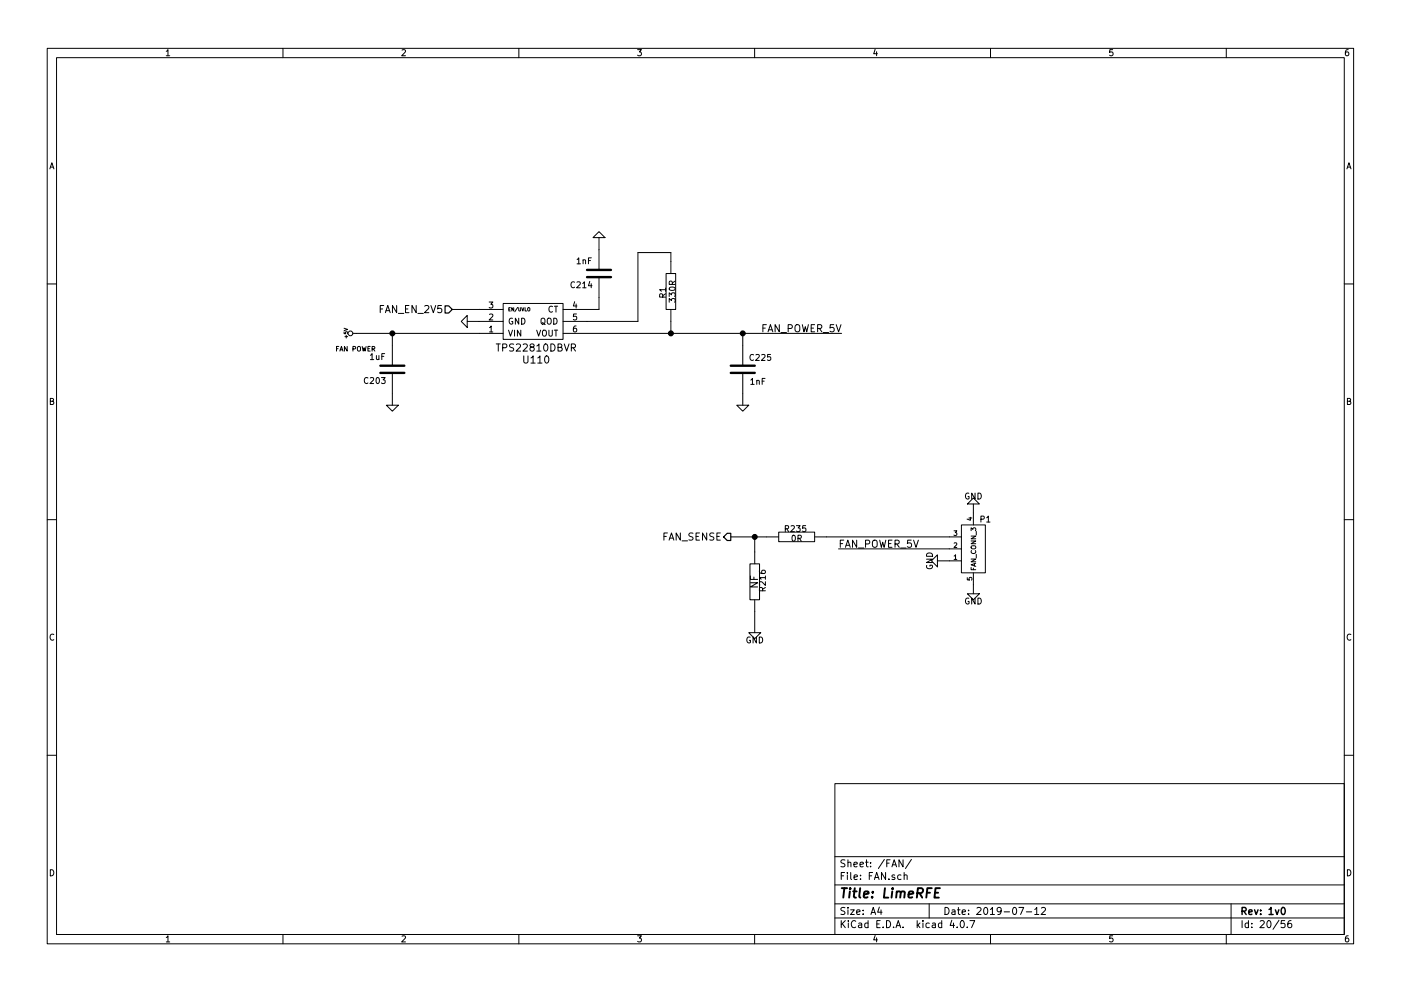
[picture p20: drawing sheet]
EESchema Schematic File Version 2
LIBS:Lime_HAM_Z
LIBS:LimeMicroBGD_Library
LIBS:Cellular_Subsystem_Library
LIBS:LimeMicroBGD_Library_bb
LIBS:LMS8001_AppPCB-cache
LIBS:LMS8001_PowerSupply-cache
LIBS:ADM7155_Addon-cache
LIBS:LMS8001_DigitalPCB-cache
LIBS:SWR_Meter_Subsystem_library
LIBS:GPIO_Subsystem-cache
LIBS:PA_220MHz_920MHz-cache
LIBS:power
LIBS:device
LIBS:transistors
LIBS:conn
LIBS:linear
LIBS:regul
LIBS:74xx
LIBS:cmos4000
LIBS:adc-dac
LIBS:memory
LIBS:xilinx
LIBS:special
LIBS:microcontrollers
LIBS:dsp
LIBS:microchip
LIBS:analog_switches
LIBS:motorola
LIBS:texas
LIBS:intel
LIBS:audio
LIBS:interface
LIBS:digital-audio
LIBS:philips
LIBS:display
LIBS:cypress
LIBS:siliconi
LIBS:opto
LIBS:atmel
LIBS:contrib
LIBS:valves
LIBS:FilterLib
LIBS:BB_Library
LIBS:Lime_RFE-rescue
LIBS:Lime_RFE-cache
EELAYER 25 0
EELAYER END
$Descr A4 11693 8268
encoding utf-8
Sheet 20 56
Title "LimeRFE"
Date "2019-07-12"
Rev "1v0"
Comp ""
Comment1 ""
Comment2 ""
Comment3 ""
Comment4 ""
$EndDescr
Text Notes 2800 2925 0    39   ~ 0
FAN POWER
$Comp
L GND #PWR0556
U 1 1
P 8125 4950
F 0 "#PWR0556" H 8125 5050 50  0001 C CNN
F 1 "GND" H 8125 4890 50  0000 C CNN
F 2 "" H 8125 4950 60  0001 C CNN
F 3 "" H 8125 4950 60  0001 C CNN
	1    8125 4950
	-1   0    0    -1  
$EndComp
$Comp
L GND #PWR0557
U 1 1
P 8125 4200
F 0 "#PWR0557" H 8125 4300 50  0001 C CNN
F 1 "GND" H 8125 4140 50  0000 C CNN
F 2 "" H 8125 4200 60  0001 C CNN
F 3 "" H 8125 4200 60  0001 C CNN
	1    8125 4200
	1    0    0    1   
$EndComp
Wire Wire Line
	8125 4200 8125 4275
Wire Wire Line
	8125 4875 8125 4950
$Comp
L GND #PWR0558
U 1 1
P 7825 4675
F 0 "#PWR0558" H 7825 4775 50  0001 C CNN
F 1 "GND" H 7825 4615 50  0000 C CNN
F 2 "" H 7825 4675 60  0001 C CNN
F 3 "" H 7825 4675 60  0001 C CNN
	1    7825 4675
	0    1    -1   0   
$EndComp
Wire Wire Line
	7000 4575 7925 4575
$Comp
L GND #PWR0559
U 1 1
P 3275 3375
F 0 "#PWR0559" H 3275 3375 30  0001 C CNN
F 1 "GND" H 3275 3305 30  0001 C CNN
F 2 "" H 3275 3375 60  0001 C CNN
F 3 "" H 3275 3375 60  0001 C CNN
	1    3275 3375
	-1   0    0    -1  
$EndComp
Connection ~ 3275 2775
Wire Wire Line
	3275 2775 3275 2875
Wire Wire Line
	3275 3375 3275 3275
$Comp
L GND #PWR0560
U 1 1
P 6200 3375
F 0 "#PWR0560" H 6200 3375 30  0001 C CNN
F 1 "GND" H 6200 3305 30  0001 C CNN
F 2 "" H 6200 3375 60  0001 C CNN
F 3 "" H 6200 3375 60  0001 C CNN
	1    6200 3375
	-1   0    0    -1  
$EndComp
Wire Wire Line
	6200 3375 6200 3275
Wire Wire Line
	6200 2775 6200 2875
Connection ~ 6200 2775
Connection ~ 5600 2775
Wire Wire Line
	5600 2675 5600 2775
Wire Wire Line
	4900 2675 5325 2675
Wire Wire Line
	5325 2675 5325 2100
Wire Wire Line
	5325 2100 5600 2100
Wire Wire Line
	5600 2100 5600 2175
$Comp
L TPS22810DBVR U110
U 1 1
P 4450 2675
F 0 "U110" H 4475 3000 60  0000 C CNN
F 1 "TPS22810DBVR" H 4475 2900 60  0000 C CNN
F 2 "LimeMicroBGD_Library:SOT23_TPS22810DBVR" H 4450 3375 60  0001 C CNN
F 3 "" H 4425 2675 60  0000 C CNN
F 4 "Mouser" H 4450 3875 60  0001 C CNN "Vendor"
F 5 "595-TPS22810DBVR" H 4450 3775 60  0001 C CNN "Vendor Part Number"
F 6 "Texas Instruments" H 4500 3675 60  0001 C CNN "Manufacturer"
F 7 "TPS22810DBVR" H 4450 3575 60  0001 C CNN "Manufacturer Part Number"
F 8 "Power Switch ICs - Power Distribution Automotive 18V, 2A" H 4500 3475 60  0001 C CNN "Description"
F 9 "TPS22810DBVR" H 4500 3275 60  0001 C CNN "Component Value"
	1    4450 2675
	1    0    0    1   
$EndComp
Wire Wire Line
	2975 2775 4000 2775
Text HLabel 3775 2575 0    60   Input ~ 0
FAN_EN_2V5
Wire Wire Line
	4000 2575 3775 2575
$Comp
L GND #PWR0561
U 1 1
P 3900 2675
F 0 "#PWR0561" H 3900 2675 30  0001 C CNN
F 1 "GND" H 3900 2605 30  0001 C CNN
F 2 "" H 3900 2675 60  0001 C CNN
F 3 "" H 3900 2675 60  0001 C CNN
	1    3900 2675
	0    1    -1   0   
$EndComp
Wire Wire Line
	4000 2675 3900 2675
$Comp
L GND #PWR0562
U 1 1
P 5000 1975
F 0 "#PWR0562" H 5000 1975 30  0001 C CNN
F 1 "GND" H 5000 1905 30  0001 C CNN
F 2 "" H 5000 1975 60  0001 C CNN
F 3 "" H 5000 1975 60  0001 C CNN
	1    5000 1975
	-1   0    0    1   
$EndComp
Wire Wire Line
	5000 1975 5000 2075
Wire Wire Line
	5000 2575 5000 2475
Wire Wire Line
	4900 2575 5000 2575
$Comp
L +5V #PWR0563
U 1 1
P 2975 2775
F 0 "#PWR0563" H 2975 2865 20  0001 C CNN
F 1 "+5V" H 2975 2865 30  0000 C CNN
F 2 "" H 2975 2775 60  0000 C CNN
F 3 "" H 2975 2775 60  0000 C CNN
	1    2975 2775
	0    -1   -1   0   
$EndComp
Wire Wire Line
	7925 4675 7825 4675
Text HLabel 6100 4475 0    60   Output ~ 0
FAN_SENSE
Wire Wire Line
	6900 4475 7925 4475
Text Label 7025 2775 2    60   ~ 0
FAN_POWER_5V
Text Label 7000 4575 0    60   ~ 0
FAN_POWER_5V
Wire Wire Line
	4900 2775 7025 2775
$Comp
L 0R_0402_Yageo R235
U 1 1
P 6650 4475
F 0 "R235" H 6640 4545 50  0000 C CNN
F 1 "0R_0402_Yageo" H 6650 4625 50  0001 C CNN
F 2 "LimeMicroBGD_Library:SMD0402" H 6650 4725 60  0001 C CNN
F 3 "" H 6640 4545 60  0000 C CNN
F 4 "Mouser" H 6650 5125 60  0001 C CNN "Vendor"
F 5 "603-RC0402JR-070RL" H 6650 5225 60  0001 C CNN "Vendor Part Number"
F 6 "Yageo" H 6650 5025 60  0001 C CNN "Manufacturer"
F 7 "RC0402JR-070RL" H 6650 4925 60  0001 C CNN "Manufacturer Part Number"
F 8 "Thick Film Resistors - SMD ZERO OHM JUMPER" H 6650 4825 60  0001 C CNN "Description"
F 9 "0R" H 6650 4465 50  0000 C CNN "Component Value"
	1    6650 4475
	1    0    0    -1  
$EndComp
Wire Wire Line
	6100 4475 6400 4475
$Comp
L GND #PWR0564
U 1 1
P 6300 5275
F 0 "#PWR0564" H 6300 5375 50  0001 C CNN
F 1 "GND" H 6300 5215 50  0000 C CNN
F 2 "" H 6300 5275 60  0001 C CNN
F 3 "" H 6300 5275 60  0001 C CNN
	1    6300 5275
	-1   0    0    -1  
$EndComp
Wire Wire Line
	6300 5100 6300 5275
Wire Wire Line
	6300 4600 6300 4475
Connection ~ 6300 4475
$Comp
L 1uF_0603_TMK107BJ105KA-T C203
U 1 1
P 3275 3075
F 0 "C203" H 3325 3175 50  0000 L CNN
F 1 "1uF_0603_TMK107BJ105KA-T" H 2775 3525 50  0001 L CNN
F 2 "SMD0603" H 3275 3425 60  0001 C CNN
F 3 "" H 3275 3075 60  0000 C CNN
F 4 "Mouser" H 3225 4025 60  0001 C CNN "Vendor"
F 5 "963-TMK107BJ105KA-T" H 3175 3925 60  0001 C CNN "Vendor Part Number"
F 6 "Taiyo Yuden" H 3225 3825 60  0001 C CNN "Manufacturer"
F 7 "TMK107BJ105KA-T" H 3225 3725 60  0001 C CNN "Manufacturer Part Number"
F 8 "Multilayer Ceramic Capacitors MLCC - SMD/SMT 1uF 25V X5R +/-10% 0603 Gen Purp" H 3425 3625 60  0001 C CNN "Description"
F 9 "1uF" H 3400 2975 50  0000 C CNN "Component Value"
	1    3275 3075
	-1   0    0    1   
$EndComp
$Comp
L 1nF_0603_06035C102KAT2A C214
U 1 1
P 5000 2275
F 0 "C214" H 5050 2375 50  0000 L CNN
F 1 "1nF_0603_06035C102KAT2A" H 4550 2675 50  0001 L CNN
F 2 "SMD0603" H 5000 2575 60  0001 C CNN
F 3 "" H 5000 2275 60  0000 C CNN
F 4 "Mouser" H 5000 3175 60  0001 C CNN "Vendor"
F 5 "581-06035C102K" H 5000 3075 60  0001 C CNN "Vendor Part Number"
F 6 "AVX" H 5000 2975 60  0001 C CNN "Manufacturer"
F 7 "06035C102KAT2A" H 5000 2875 60  0001 C CNN "Manufacturer Part Number"
F 8 "Multilayer Ceramic Capacitors MLCC - SMD/SMT 50V 1nF X7R 0603 10%TOL" H 5000 2775 60  0001 C CNN "Description"
F 9 "1nF" H 5125 2175 50  0000 C CNN "Component Value"
	1    5000 2275
	-1   0    0    1   
$EndComp
$Comp
L 1nF_0603_06035C102KAT2A C225
U 1 1
P 6200 3075
F 0 "C225" H 6250 3175 50  0000 L CNN
F 1 "1nF_0603_06035C102KAT2A" H 5750 3475 50  0001 L CNN
F 2 "SMD0603" H 6200 3375 60  0001 C CNN
F 3 "" H 6200 3075 60  0000 C CNN
F 4 "Mouser" H 6200 3975 60  0001 C CNN "Vendor"
F 5 "581-06035C102K" H 6200 3875 60  0001 C CNN "Vendor Part Number"
F 6 "AVX" H 6200 3775 60  0001 C CNN "Manufacturer"
F 7 "06035C102KAT2A" H 6200 3675 60  0001 C CNN "Manufacturer Part Number"
F 8 "Multilayer Ceramic Capacitors MLCC - SMD/SMT 50V 1nF X7R 0603 10%TOL" H 6200 3575 60  0001 C CNN "Description"
F 9 "1nF" H 6325 2975 50  0000 C CNN "Component Value"
	1    6200 3075
	1    0    0    -1  
$EndComp
$Comp
L FAN_CONN_3 P1
U 1 1
P 8125 4575
F 0 "P1" H 8225 4825 50  0000 C CNN
F 1 "FAN_CONN_3" H 8125 5075 60  0001 C CNN
F 2 "FAN_CONN_3" H 8125 5175 60  0001 C CNN
F 3 "" H 8115 4645 60  0000 C CNN
F 4 "Mouser" H 8125 5675 60  0001 C CNN "Vendor"
F 5 "538-53398-0371" H 8125 5575 60  0001 C CNN "Vendor Part Number"
F 6 "Molex" H 8125 5475 60  0001 C CNN "Manufacturer"
F 7 "53398-0371 (0533980371)" H 8125 5375 60  0001 C CNN "Manufacturer Part Number"
F 8 "CONN HEADER SMD 3POS 1.25MM" H 8125 5275 60  0001 C CNN "Description"
F 9 "FAN_CONN_3" V 8125 4575 39  0000 C CNN "Component Value"
	1    8125 4575
	1    0    0    -1  
$EndComp
$Comp
L 330R_0603_CRGCQ0603J330R R1
U 1 1
P 5600 2425
F 0 "R1" H 5590 2495 50  0000 C CNN
F 1 "330R_0603_CRGCQ0603J330R" H 5600 2675 50  0001 C CNN
F 2 "SMD0603" H 5600 2775 60  0001 C CNN
F 3 "" V 5600 2425 60  0000 C CNN
F 4 "Mouser" H 5600 3275 60  0001 C CNN "Vendor"
F 5 "279-CRGCQ0603J330R" H 5600 3175 60  0001 C CNN "Vendor Part Number"
F 6 "TE Connectivity / Holsworthy" H 5600 3075 60  0001 C CNN "Manufacturer"
F 7 "CRGCQ0603J330R" H 5600 2975 60  0001 C CNN "Manufacturer Part Number"
F 8 "Thick Film Resistors - SMD CRGCQ 0603 330R 5% SMD Resistor" H 5600 2875 60  0001 C CNN "Description"
F 9 "330R" H 5600 2415 50  0000 C CNN "Component Value"
	1    5600 2425
	0    -1   -1   0   
$EndComp
$Comp
L NF_SMD_0402 R216
U 1 1
P 6300 4850
F 0 "R216" H 6290 4920 50  0000 C CNN
F 1 "NF_SMD_0402" H 6275 5275 50  0001 C CNN
F 2 "SMD0402" H 6250 5350 60  0001 C CNN
F 3 "" V 6300 4850 60  0000 C CNN
F 4 "_" H 6300 5760 60  0001 C CNN "Vendor"
F 5 "_" H 6320 5830 60  0001 C CNN "Vendor Part Number"
F 6 "_" H 6310 5670 60  0001 C CNN "Manufacturer"
F 7 "_" H 6320 5540 60  0001 C CNN "Manufacturer Part Number"
F 8 "_" H 6300 5440 60  0001 C CNN "Description"
F 9 "NF_SMD_0402" H 6300 5200 60  0001 C CNN "Component Value"
	1    6300 4850
	0    1    1    0   
$EndComp
$EndSCHEMATC
